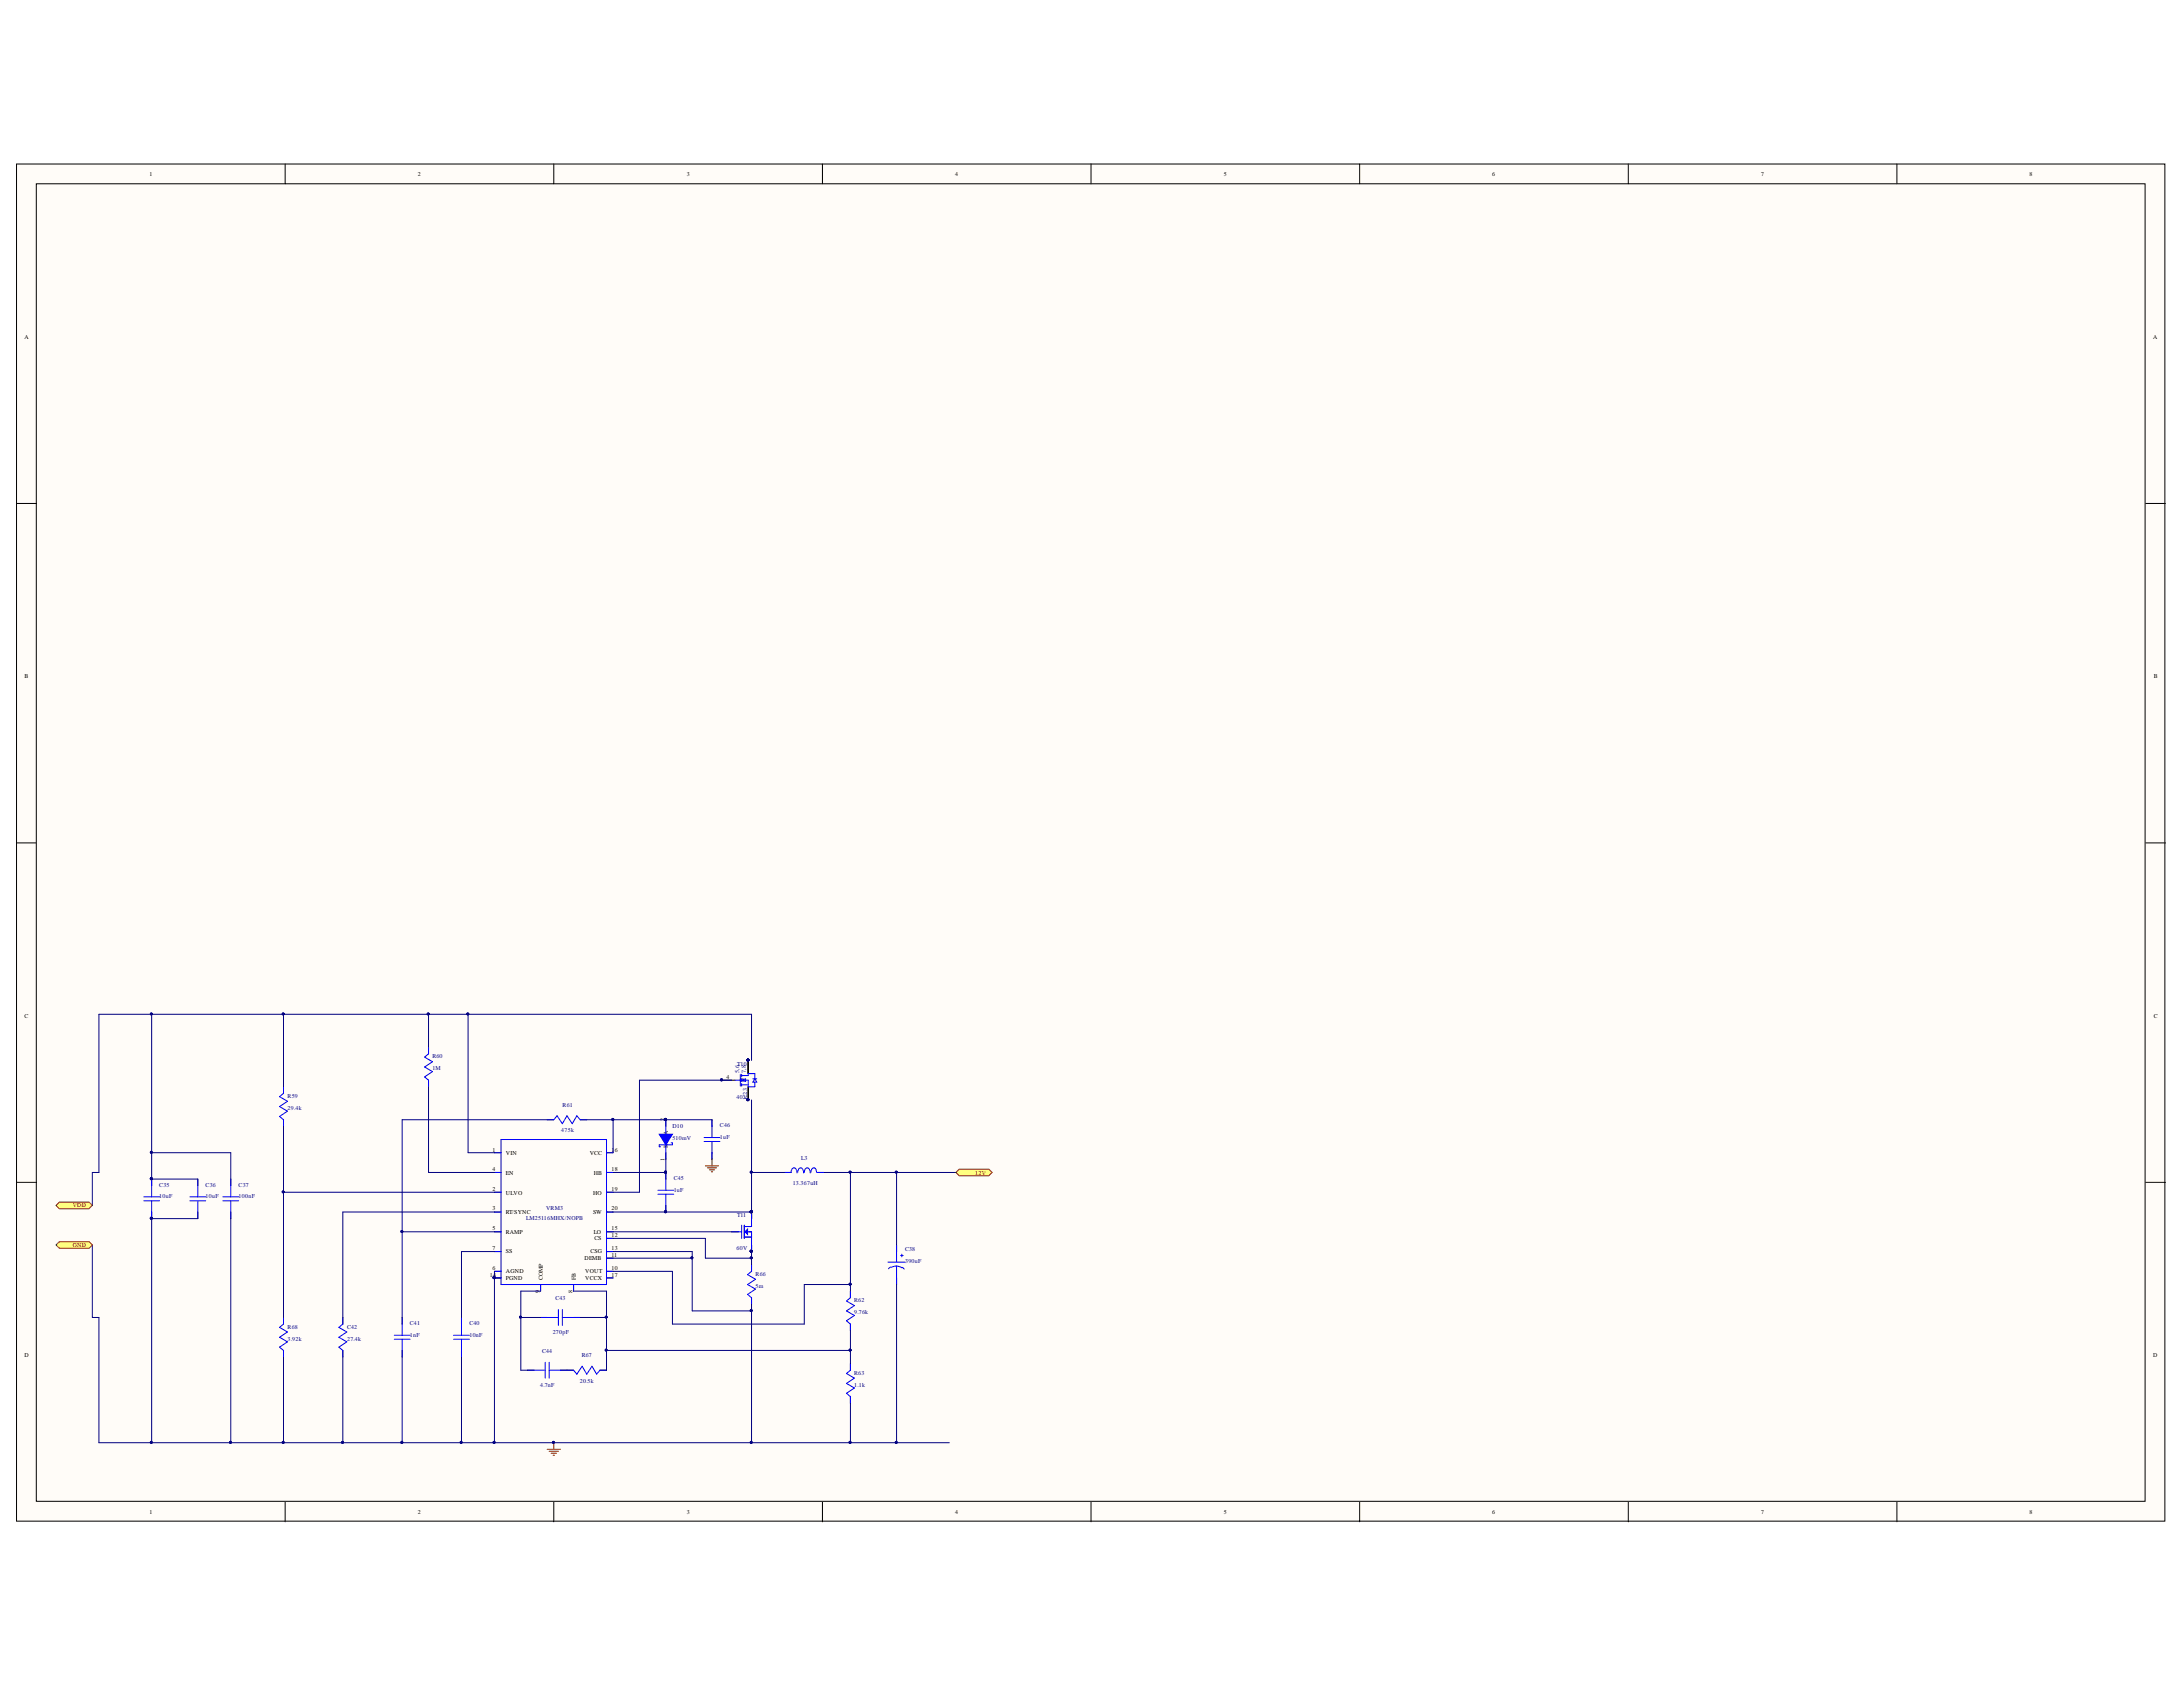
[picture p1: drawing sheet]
<svg xmlns="http://www.w3.org/2000/svg" width="279mm" height="216mm" viewBox="0 0 279 216" stroke-linecap="round" stroke-linejoin="round" font-family="sans-serif">
<defs><g id="words">
<g font-size=".8">
<text x="19.1" y="22.5">1</text>
<text x="53.5" y="22.5">2</text>
<text x="87.9" y="22.5">3</text>
<text x="122.3" y="22.5">4</text>
<text x="156.6" y="22.5">5</text>
<text x="191" y="22.5">6</text>
<text x="225.4" y="22.5">7</text>
<text x="259.8" y="22.5">8</text>
<text x="3.1" y="43.4">A</text>
<text x="275.6" y="43.4">A</text>
<text x="3.1" y="86.8">B</text>
<text x="275.7" y="86.8">B</text>
<text x="3.1" y="130.3">C</text>
<text x="275.7" y="130.3">C</text>
<text x="85" y="143.5" transform="rotate(-90 85 143.5)">2</text>
<text x="93" y="138.1">4</text>
<text x="94.7" y="138.5">G</text>
<text x="63" y="147.4">1</text>
<text x="63" y="149.9">4</text>
<text x="64.7" y="147.8">VIN</text>
<text x="75.5" y="147.8">VCC</text>
<text x="78.3" y="147.4">1</text>
<text x="78.3" y="149.9">18</text>
<text x="78.7" y="147.4">6</text>
<text x="85" y="148.6" transform="rotate(-90 85 148.6)">1</text>
<text x="85.5" y="147" transform="rotate(-90 85.5 147)">K</text>
<text x="85.5" y="145.3" transform="rotate(-90 85.5 145.3)">A</text>
<text x="63" y="152.5">2</text>
<text x="63" y="154.9">3</text>
<text x="64.7" y="152.9">ULVO</text>
<text x="64.7" y="155.3">RT/SYNC</text>
<text x="64.7" y="150.3">EN</text>
<text x="75.9" y="152.9">HO</text>
<text x="75.9" y="155.3">SW</text>
<text x="76" y="150.3">HB</text>
<text x="78.3" y="152.5">19</text>
<text x="78.3" y="154.9">20</text>
<text x="63" y="157.4">5</text>
<text x="63" y="160">7</text>
<text x="64.7" y="157.9">RAMP</text>
<text x="64.7" y="160.4">SS</text>
<text x="74.8" y="161.3">DEMB</text>
<text x="75.6" y="160.4">CSG</text>
<text x="76" y="157.9">LO</text>
<text x="76.1" y="158.7">CS</text>
<text x="78.3" y="160.8">11</text>
<text x="78.3" y="158.3">12</text>
<text x="78.3" y="160">13</text>
<text x="78.3" y="157.4">15</text>
<text x="62.7" y="163.4">14</text>
<text x="63" y="162.5">6</text>
<text x="64.7" y="162.9">AGND</text>
<text x="64.7" y="163.8">PGND</text>
<text x="69" y="165.5" transform="rotate(-90 69 165.5)">9</text>
<text x="69.5" y="163.8" transform="rotate(-90 69.5 163.8)">COMP</text>
<text x="73.3" y="165.5" transform="rotate(-90 73.3 165.5)">8</text>
<text x="73.7" y="163.8" transform="rotate(-90 73.7 163.8)">FB</text>
<text x="74.9" y="162.9">VOUT</text>
<text x="74.9" y="163.8">VCCX</text>
<text x="78.3" y="162.5">10</text>
<text x="78.3" y="163.4">17</text>
<text x="3.1" y="173.7">D</text>
<text x="275.6" y="173.7">D</text>
<text x="19.1" y="193.7">1</text>
<text x="53.5" y="193.7">2</text>
<text x="87.9" y="193.7">3</text>
<text x="122.3" y="193.7">4</text>
<text x="156.6" y="193.7">5</text>
<text x="191" y="193.7">6</text>
<text x="225.4" y="193.7">7</text>
<text x="259.8" y="193.7">8</text>
</g>
<g font-size=".8" fill="#000080">
<text x="55.3" y="137">1M</text>
<text x="55.3" y="135.5">R60</text>
<text x="94.3" y="136.4">T10</text>
<text x="94.6" y="137.3" transform="rotate(-90 94.6 137.3)">5,6,</text>
<text x="95.4" y="137.3" transform="rotate(-90 95.4 137.3)">7,8</text>
<text x="36.8" y="142.1">29.4k</text>
<text x="36.8" y="140.5">R59</text>
<text x="72" y="141.6">R61</text>
<text x="94.3" y="140.6">40V</text>
<text x="95.6" y="140.8" transform="rotate(-90 95.6 140.8)">1,2,3</text>
<text x="71.8" y="144.9">475k</text>
<text x="86.1" y="145.9">510mV</text>
<text x="86.1" y="144.4">D10</text>
<text x="92.1" y="145.8">1uF</text>
<text x="92.1" y="144.3">C46</text>
<text x="102.6" y="148.5">L3</text>
<text x="20.4" y="153.3">10uF</text>
<text x="20.4" y="151.9">C35</text>
<text x="26.3" y="153.3">10uF</text>
<text x="26.3" y="151.9">C36</text>
<text x="30.5" y="153.3">100nF</text>
<text x="30.5" y="151.9">C37</text>
<text x="69.9" y="154.9">VRM3</text>
<text x="86.2" y="152.5">1uF</text>
<text x="86.2" y="151">C45</text>
<text x="94.3" y="155.8">T11</text>
<text x="101.5" y="151.6">13.367uH</text>
<text x="67.4" y="156.2">LM25116MHX/NOPB</text>
<text x="94.3" y="160">60V</text>
<text x="115.8" y="161.7">390uF</text>
<text x="115.8" y="160.2">C38</text>
<text x="71.1" y="166.4">C43</text>
<text x="96.7" y="164.8">5m</text>
<text x="96.7" y="163.3">R66</text>
<text x="109.3" y="166.7">R62</text>
<text x="36.8" y="171.6">3.92k</text>
<text x="36.8" y="170.1">R68</text>
<text x="44.4" y="171.6">27.4k</text>
<text x="44.4" y="170.1">C42</text>
<text x="52.5" y="171.1">1nF</text>
<text x="52.5" y="169.5">C41</text>
<text x="60.1" y="171.1">10nF</text>
<text x="60.1" y="169.5">C40</text>
<text x="69.4" y="173.2">C44</text>
<text x="70.7" y="170.7">270pF</text>
<text x="74.5" y="173.7">R67</text>
<text x="109.3" y="168.2">9.76k</text>
<text x="69.1" y="177.5">4.7nF</text>
<text x="74.2" y="177">20.5k</text>
<text x="109.3" y="177.5">1.1k</text>
<text x="109.3" y="176">R63</text>
</g>
<g font-size=".8" fill="#800000">
<text x="9.3" y="154.5">VDD</text>
<text x="124.8" y="150.3">12V</text>
<text x="9.3" y="159.6">GND</text>
</g>
</g></defs>
<g fill="#fffcf8" stroke="#000" stroke-width=".13">
<path d="M2.1 21h275v173.7h-275z"/>
<path d="M4.6 23.5h269.9v168.6h-269.9z"/>
</g>
<g fill="none" stroke="#000" stroke-width=".13">
<path d="M36.5 21v2.5M70.9 21v2.5M105.3 21v2.5M139.6 21v2.5M174 21v2.5M208.4 21v2.5M242.8 21v2.5M2.1 64.4h2.5M274.6 64.4h2.6M2.1 107.9h2.5M274.6 107.9h2.6M2.1 151.3h2.5"/>
<path d="M19.4 150.9v.8M19.4 155.1v.9M29.5 150.9v.8M29.5 155.1v.9M85.2 143.3v.8M85.2 147.5v.9M85.2 150.1v.8M85.2 154.3v.8M91.1 143.3v.8M91.1 147.5v.9M114.8 159.3v.9M274.6 151.3h2.6"/>
<path d="M51.5 168.6v.9M51.5 172.8v.9M59.1 168.6v.9M59.1 172.8v.9M67.5 175.4h.8M69.2 168.6h.8M71.7 175.4h.9M73.4 168.6h.9M114.8 163.5v.9M36.5 192.2v2.6M70.9 192.2v2.6M105.3 192.2v2.6"/>
<path d="M139.6 192.2v2.6M174 192.2v2.6M208.4 192.2v2.6M242.8 192.2v2.6"/>
</g>
<g fill="#000080" stroke="#000080" stroke-width=".13">
<circle cx="85.2" cy="150" r=".13"/>
<circle cx="85.2" cy="155.1" r=".13"/>
<circle cx="19.4" cy="150.8" r=".12"/>
<circle cx="19.4" cy="155.9" r=".12"/>
<circle cx="85.2" cy="143.3" r=".13"/>
</g>
<g fill="none" stroke="#00f" stroke-width=".13">
<path d="M18.4 153.2h2M18.4 153.7h2M19.4 150.9v2.3M19.4 153.7v2.3M28.5 153.2h2M28.5 153.7h2M29.5 150.9v2.3M29.5 153.7v2.3M84.2 152.3h2M84.2 152.8h2M85.2 143.3v5.1M85.2 150.1v2.2"/>
<path d="M85.2 152.8v2.3M90.1 145.6h2M90.1 146.1h2M91.1 143.3v2.3M91.1 146.1v2.3M114.8 159.3v2.2M50.5 170.9h2M50.5 171.4h2M51.5 168.6v2.3M51.5 171.4v2.3M58.1 170.9h2M58.1 171.4h2"/>
<path d="M59.1 168.6v2.3M59.1 171.4v2.3M67.5 175.4h2.3M69.2 168.6h2.3M69.8 174.3v2.1M70.3 175.4h2.3M70.3 174.3v2.1M71.5 167.6v2M72 168.6h2.3M72 167.6v2M113.7 161.5h2.1M114 162.2l-.3 .2"/>
<path d="M114.7 162l.7 .3M114.8 162v2.4M114.8 162l-.8 .2M115.3 160.7h.3M115.4 160.5v.3M115.5 162.2l.2 .2"/>
</g>
<path d="M84.4 145.2h1.7l-.9 1.3z" fill="#00f"/>
<g fill="none" stroke="#00f" stroke-width=".13">
<path d="M94.1 138.2h.7M94.8 137.5v1.5M94.9 137.7h.9v-.3h.8v.7M94.9 138.2h.9v.9h.8v-.6M94.9 138.8h.9M94.9 137.5v.3M94.9 138.1v.3M94.9 138.7v.3M94.9 138.2l.5-.1v.3zM96.4 138.1h.5M96.6 138.1l.3 .4h-.5zM84.4 145.2h1.7l-.9 1.3z"/>
<path d="M85.9 146.3h.2v.2h-1.7v.3h.1M93.7 157.6h.8M95.3 156.8v1.7M95.3 158.3h.9M95.9 157.6h.3v.9M96.2 155.1v.9M96.2 156.8v.2h-.9M96.2 159.3v.9M100.4 150.1h.9M101.3 149.8l-.1 .2M101.7 149.5l-.3 .1-.1 .1M101.7 149.5l.2 .1v.2"/>
<path d="M102 149.8v.3M102.1 149.8v.2M102.5 149.5l-.3 .1v.1M102.5 149.5l.2 .1 .1 .2M102.8 149.8l.1 .3M103 149.8l-.1 .2M103.3 149.5l-.2 .1-.1 .1M103.4 149.5l.1 .1 .1 .2M103.7 149.8v.3M103.8 149.8v.2M104.2 149.5l-.3 .1v.1M104.2 149.5l.2 .1 .1 .2"/>
<path d="M104.5 149.8v.2M104.6 150.1h.9"/>
</g>
<g fill="#000080" stroke="#000080" stroke-width=".13">
<circle cx="85.2" cy="143.3" r=".13"/>
<circle cx="95.7" cy="140.7" r=".12"/>
<circle cx="92.3" cy="138.2" r=".13"/>
<circle cx="95.7" cy="135.7" r=".12"/>
<circle cx="96.1" cy="155.1" r=".13"/>
<circle cx="96.1" cy="160.1" r=".13"/>
</g>
<path d="M92.4 138.2h1.7M95.8 135.7v1.7M95.8 139.1v1.7M93.7 157.6h.8M96.2 155.1v.9M96.2 159.3v.9M100.4 150.1h.9M104.6 150.1h.9" fill="none" stroke="#000" stroke-width=".13"/>
<path d="M95.3 157.6l.4-.3v.7z" fill="#00f"/>
<g fill="none" stroke="#00f" stroke-width=".13">
<path d="M36.3 139.1v.8l-.5 .5 1 .5-1 .7 1 .6-1 .7 .5 .4v.8M54.8 134v.9l-.5 .4 1.1 .6-1.1 .7 1.1 .5-1.1 .7 .5 .4v.9M24.3 153.2h2M24.3 153.7h2M25.3 150.9v2.3M25.3 153.7v2.3M63.3 157.6h.8M63.3 147.5h.8M63.3 152.6h.8M63.3 155.1h.8M63.3 150.1h.8M64.1 145.8h13.5v18.6h-13.5z"/>
<path d="M70 143.3h.9l.4-.5 .7 1 .6-1 .6 1 .6-1 .5 .5h.8M77.6 157.6h.9M77.6 147.5h.9M77.6 152.6h.9M77.6 155.1h.9M77.6 150.1h.9M77.6 158.5h.9M94.5 157.6h.4M94.9 156.8v1.7M95.3 157.6l.4-.3v.7zM95.7 157.6h.5v1.7M96.2 156v.8"/>
<path d="M36.3 168.6v.9l-.5 .4 1 .6-1 .6 1 .6-1 .7 .5 .4v.9M43.9 168.6v.9l-.5 .4 1 .6-1 .6 1 .6-1 .7 .5 .4v.9M63.3 162.7h.8M63.3 160.2h.8M63.3 163.5h.8M69.2 164.4v.8M72.6 175.4h.8l.4 .5 .7-1 .6 1 .7-1 .6 1 .4-.5h.8M73.4 164.4v.8M77.6 162.7h.9M77.6 160.2h.9M77.6 161h.9M77.6 163.5h.9"/>
<path d="M96.2 161.9v.8l-.5 .4 1 .6-1 .7 1 .6-1 .7 .5 .4v.8M108.8 165.2v.9l-.5 .4 1.1 .6-1.1 .7 1.1 .6-1.1 .6 .5 .5v.8M108.8 174.5v.9l-.5 .4 1.1 .6-1.1 .6 1.1 .6-1.1 .7 .5 .4v.9"/>
</g>
<g fill="#000080" stroke="#000080" stroke-width=".13">
<circle cx="96.1" cy="155.1" r=".13"/>
<circle cx="96.1" cy="160.1" r=".13"/>
<circle cx="63.2" cy="163.5" r=".13"/>
<circle cx="19.4" cy="155.9" r=".12"/>
<circle cx="19.4" cy="184.6" r=".12"/>
<circle cx="29.5" cy="184.6" r=".13"/>
<circle cx="19.4" cy="147.5" r=".13"/>
<circle cx="36.2" cy="184.6" r=".13"/>
<circle cx="36.2" cy="152.5" r=".12"/>
<circle cx="36.2" cy="129.8" r=".13"/>
<circle cx="43.8" cy="184.6" r=".13"/>
<circle cx="51.4" cy="184.6" r=".13"/>
<circle cx="51.4" cy="157.6" r=".13"/>
<circle cx="54.8" cy="129.8" r=".13"/>
<circle cx="59" cy="184.6" r=".13"/>
<circle cx="63.2" cy="184.6" r=".13"/>
<circle cx="70.8" cy="184.6" r=".13"/>
<circle cx="96.1" cy="184.6" r=".13"/>
<circle cx="108.8" cy="184.6" r=".13"/>
<circle cx="114.7" cy="184.6" r=".13"/>
<circle cx="66.6" cy="168.6" r=".12"/>
<circle cx="77.6" cy="168.6" r=".12"/>
<circle cx="77.6" cy="172.8" r=".12"/>
<circle cx="88.5" cy="161" r=".12"/>
<circle cx="85.2" cy="150" r=".13"/>
<circle cx="78.4" cy="143.3" r=".13"/>
<circle cx="85.2" cy="143.3" r=".13"/>
<circle cx="85.2" cy="155.1" r=".13"/>
<circle cx="96.1" cy="161" r=".13"/>
<circle cx="92.3" cy="138.2" r=".13"/>
<circle cx="96.1" cy="167.7" r=".13"/>
<circle cx="96.1" cy="150" r=".13"/>
<circle cx="108.8" cy="172.8" r=".13"/>
<circle cx="108.8" cy="164.3" r=".13"/>
<circle cx="108.8" cy="150" r=".13"/>
<circle cx="59.9" cy="129.8" r=".13"/>
<circle cx="19.4" cy="129.8" r=".12"/>
<circle cx="19.4" cy="150.8" r=".12"/>
<circle cx="114.7" cy="150" r=".13"/>
</g>
<g fill="none" stroke="#000" stroke-width=".13">
<path d="M36.3 139.1v.8M54.8 134v.9M54.8 138.2v.9M25.3 150.9v.8M25.3 155.1v.9M36.3 143.3v.8M63.3 147.5h.8M63.3 152.6h.8M63.3 155.1h.8M63.3 150.1h.8M63.3 157.6h.8M70 143.3h.9"/>
<path d="M74.3 143.3h.8M77.6 147.5h.9M77.6 152.6h.9M77.6 155.1h.9M77.6 150.1h.9M77.6 157.6h.9M77.6 158.5h.9M36.3 168.6v.9M36.3 172.8v.9M43.9 168.6v.9M43.9 172.8v.9M63.3 162.7h.8"/>
<path d="M63.3 160.2h.8M63.3 163.5h.8M69.2 164.4v.8M72.6 175.4h.8M73.4 164.4v.8M76.8 175.4h.8M77.6 162.7h.9M77.6 160.2h.9M77.6 161h.9M77.6 163.5h.9M96.2 161.9v.8M96.2 166.1v.8"/>
<path d="M108.8 165.2v.9M108.8 169.5v.8M108.8 174.5v.9M108.8 178.7v.9"/>
</g>
<g fill="none" stroke="#000080" stroke-width=".13">
<path d="M19.4 129.8v21.1h5.9M36.3 129.8v9.3M54.8 129.8v4.2M54.8 139.1v11h8.5M59.9 129.8v17.7h3.4M93.7 138.2h-11.9v14.4h-3.3M96.2 135.7v-5.9h-83.5v20.3h-.9v4.2M11.8 159.3v9.3h.9v16h108.8M19.4 147.5h10.1v3.4M25.3 156h-5.9v28.6M29.5 156v28.6M36.3 144.1v24.5"/>
<path d="M36.3 152.6h27M51.5 157.6h11.8M63.3 155.1h-19.4v13.5M70 143.3h-18.5v25.3M75.1 143.3h16M78.5 157.6h15.2M78.5 158.5h11.8v2.5h5.9M78.5 143.3v4.2M85.2 148.4v1.7h-6.7M96.2 140.8v14.3h-17.7M96.2 150.1h4.2M108.8 150.1v15.1"/>
<path d="M114.8 150.1v9.2M36.3 173.7v10.9M43.9 173.7v10.9M51.5 173.7v10.9M59.1 173.7v10.9M63.3 162.7v21.9M63.3 160.2h-4.2v8.4M66.7 168.6h2.5M69.2 165.2h-2.5v10.2h.8M73.4 165.2h4.2v10.2M74.3 168.6h3.3M77.6 172.8h31.2"/>
<path d="M78.5 160.2h10.1v7.6h7.6M78.5 162.7h7.6v6.8h16.8v-5.1h5.9M78.5 161h10.1M96.2 166.9v17.7M96.2 160.2v1.7M108.8 170.3v4.2M108.8 179.6v5M114.8 164.4v20.2"/>
</g>
<path d="M90.3 149.2h1.7M90.5 149.5h1.2M90.8 149.7h.7M91 150h.2M91.1 148.4v.8M70 185.5h1.7M70.3 185.7h1.2M70.5 186h.7M70.8 186.2h.2M70.9 184.6v.9" fill="none" stroke="#800000" stroke-width=".13"/>
<g fill="#ffff80" stroke="#800000" stroke-width=".13">
<path d="M7.2 154.3l.4-.5h3.8l.4 .5-.4 .4h-3.8z" fill-rule="evenodd"/>
<path d="M7.2 159.3l.4-.4h3.8l.4 .4-.4 .5h-3.8z" fill-rule="evenodd"/>
</g>
<path d="M105.5 150.1h16.8" fill="none" stroke="#000080" stroke-width=".13"/>
<g fill="#000080" stroke="#000080" stroke-width=".13">
<circle cx="108.8" cy="150" r=".13"/>
<circle cx="114.7" cy="150" r=".13"/>
</g>
<path d="M122.3 150.1l.5-.5h3.8l.4 .5-.4 .4h-3.8z" fill-rule="evenodd" fill="#ffff80" stroke="#800000" stroke-width=".13"/>
<use href="#words"/>
</svg>
